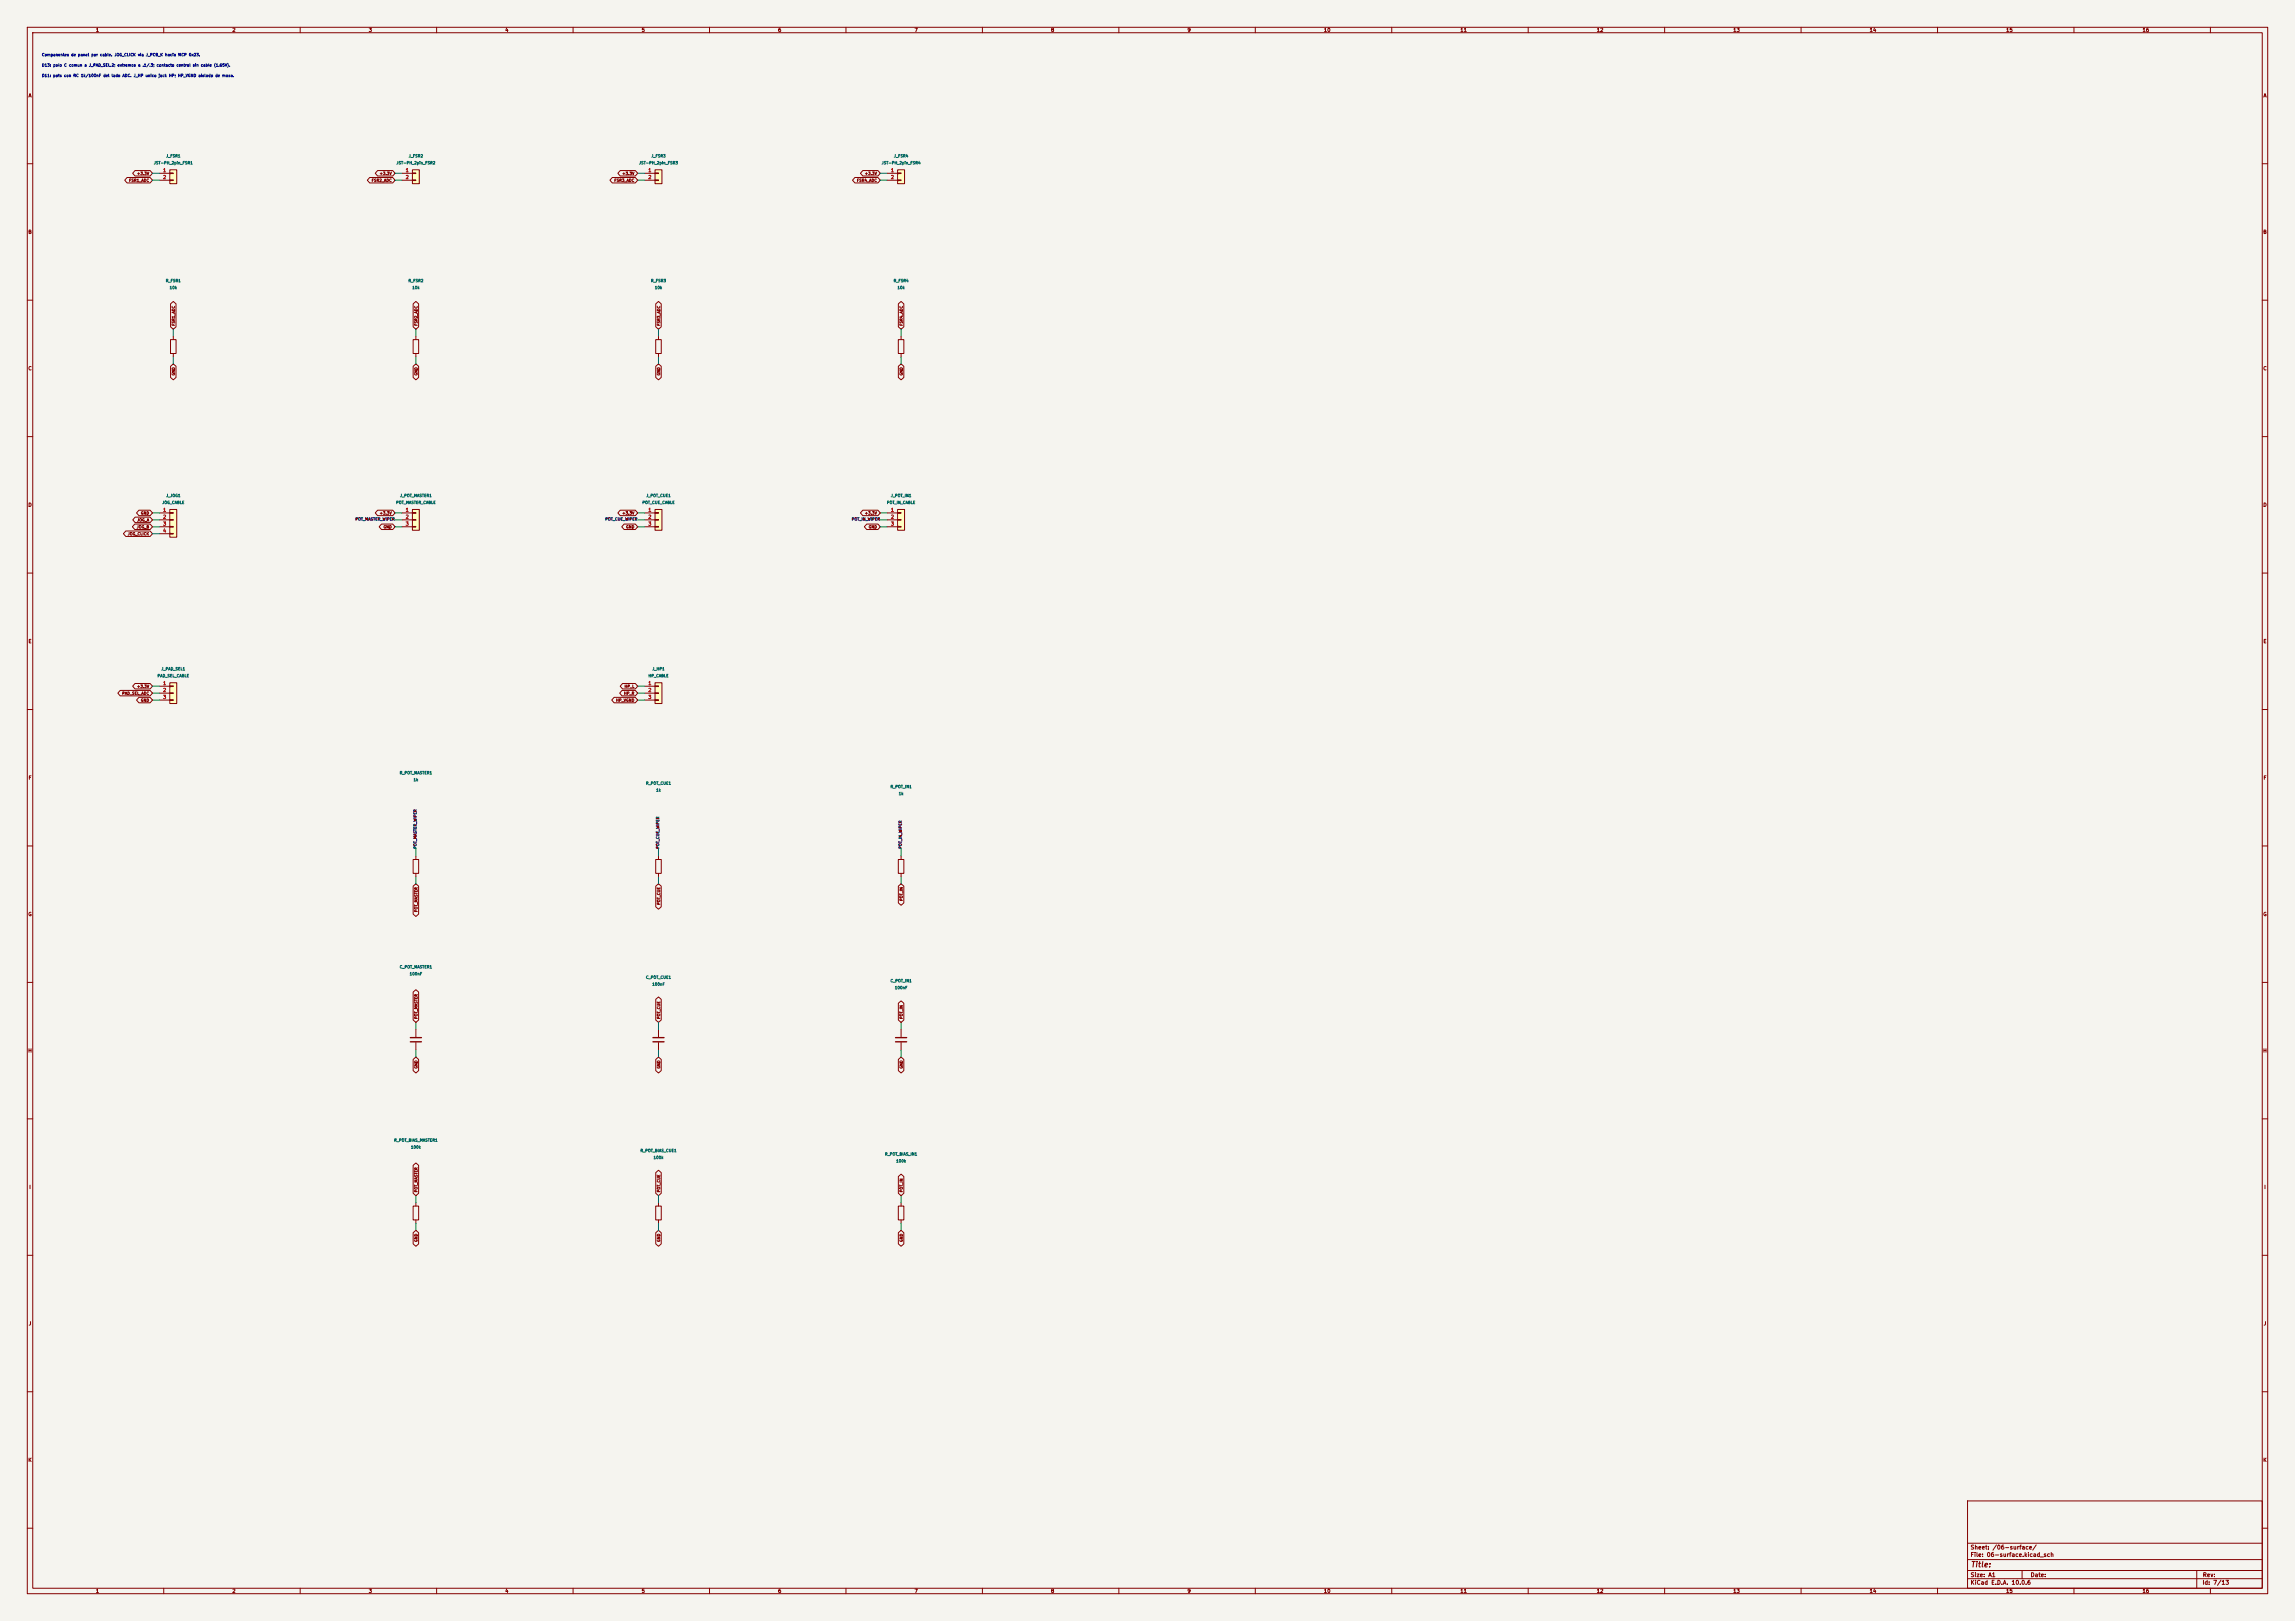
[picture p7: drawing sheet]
<svg xmlns="http://www.w3.org/2000/svg" width="841mm" height="594mm" viewBox="0 0 841 594" stroke-linecap="round" stroke-linejoin="round" font-family="sans-serif">
<defs><g id="words">
<text font-size="2" fill="#840000" x="722" y="574.8">Title:</text>
<g font-size="1.5" fill="#840000">
<text x="721.9" y="568.1">Sheet: /06-surface/</text>
<text x="721.9" y="570.8">File: 06-surface.kicad_sch</text>
<text x="721.9" y="581">KiCad E.D.A. 10.0.6</text>
<text x="721.9" y="578.2">Size: A1</text>
<text x="743.9" y="578.2">Date:</text>
<text x="806.9" y="581">Id: 7/13</text>
<text x="807" y="578.2">Rev:</text>
</g>
<g font-size="1.3" fill="#840000">
<text x="35" y="12">1</text>
<text x="85" y="12">2</text>
<text x="135" y="12">3</text>
<text x="185" y="12">4</text>
<text x="235" y="12">5</text>
<text x="285" y="12">6</text>
<text x="335" y="12">7</text>
<text x="385" y="12">8</text>
<text x="435" y="12">9</text>
<text x="485" y="12">10</text>
<text x="535" y="12">11</text>
<text x="585" y="12">12</text>
<text x="635" y="12">13</text>
<text x="685" y="12">14</text>
<text x="735" y="12">15</text>
<text x="785" y="12">16</text>
<text x="10.3" y="36">A</text>
<text x="829.3" y="36">A</text>
<text x="10.2" y="86">B</text>
<text x="829.2" y="86">B</text>
<text x="10.2" y="136">C</text>
<text x="829.2" y="136">C</text>
<text x="10.2" y="186">D</text>
<text x="829.2" y="186">D</text>
<text x="10.3" y="236">E</text>
<text x="829.3" y="236">E</text>
<text x="10.3" y="286">F</text>
<text x="829.3" y="286">F</text>
<text x="10.2" y="336">G</text>
<text x="829.2" y="336">G</text>
<text x="10.2" y="386">H</text>
<text x="829.2" y="386">H</text>
<text x="10.6" y="436">I</text>
<text x="829.6" y="436">I</text>
<text x="10.4" y="486">J</text>
<text x="829.4" y="486">J</text>
<text x="10.2" y="536">K</text>
<text x="829.2" y="536">K</text>
<text x="35" y="584">1</text>
<text x="85" y="584">2</text>
<text x="135" y="584">3</text>
<text x="185" y="584">4</text>
<text x="235" y="584">5</text>
<text x="285" y="584">6</text>
<text x="335" y="584">7</text>
<text x="385" y="584">8</text>
<text x="435" y="584">9</text>
<text x="485" y="584">10</text>
<text x="535" y="584">11</text>
<text x="585" y="584">12</text>
<text x="635" y="584">13</text>
<text x="685" y="584">14</text>
<text x="735" y="584">15</text>
<text x="785" y="584">16</text>
</g>
<g font-size="1.3" fill="#a90000">
<text x="59.6" y="63.4">1</text>
<text x="59.6" y="65.9">2</text>
<text x="148.5" y="63.4">1</text>
<text x="148.5" y="65.9">2</text>
<text x="237.4" y="63.4">1</text>
<text x="237.4" y="65.9">2</text>
<text x="326.3" y="63.4">1</text>
<text x="326.3" y="65.9">2</text>
<text x="59.6" y="187.8">1</text>
<text x="59.6" y="190.4">2</text>
<text x="148.5" y="187.8">1</text>
<text x="148.5" y="190.4">2</text>
<text x="237.4" y="187.8">1</text>
<text x="237.4" y="190.4">2</text>
<text x="326.3" y="187.8">1</text>
<text x="326.3" y="190.4">2</text>
<text x="59.6" y="192.9">3</text>
<text x="59.6" y="195.4">4</text>
<text x="148.5" y="192.9">3</text>
<text x="237.4" y="192.9">3</text>
<text x="326.3" y="192.9">3</text>
<text x="59.6" y="251.3">1</text>
<text x="237.4" y="251.3">1</text>
<text x="59.6" y="253.9">2</text>
<text x="59.6" y="256.4">3</text>
<text x="237.4" y="253.9">2</text>
<text x="237.4" y="256.4">3</text>
</g>
<g font-size="1" fill="#0000c2">
<text x="15.2" y="20.8">Componentes de panel por cable. JOG_CLICK via J_PCB_K hacia MCP 0x23.</text>
<text x="15.2" y="28.4">D11: pots con RC 1k/100nF del lado ADC. J_HP unico jack HP; HP_VGND aislado de masa.</text>
<text x="15.2" y="24.6">D13: polo C comun a J_PAD_SEL.2; extremos a .1/.3; contacto central sin cable (1.65V).</text>
</g>
<g font-size="1" fill="#006464">
<text x="60.8" y="57.9">J_FSR1</text>
<text x="149.7" y="57.9">J_FSR2</text>
<text x="238.6" y="57.9">J_FSR3</text>
<text x="327.5" y="57.9">J_FSR4</text>
<text x="56.3" y="60.4">JST-PH_2pin_FSR1</text>
<text x="145.2" y="60.4">JST-PH_2pin_FSR2</text>
<text x="234.1" y="60.4">JST-PH_2pin_FSR3</text>
<text x="323" y="60.4">JST-PH_2pin_FSR4</text>
<text x="60.6" y="103.6">R_FSR1</text>
<text x="62" y="106.2">10k</text>
<text x="149.5" y="103.6">R_FSR2</text>
<text x="150.9" y="106.2">10k</text>
<text x="238.4" y="103.6">R_FSR3</text>
<text x="239.8" y="106.2">10k</text>
<text x="327.3" y="103.6">R_FSR4</text>
<text x="328.7" y="106.2">10k</text>
<text x="59.3" y="184.9">JOG_CABLE</text>
<text x="60.8" y="182.4">J_JOG1</text>
<text x="145" y="184.9">POT_MASTER_CABLE</text>
<text x="146.5" y="182.4">J_POT_MASTER1</text>
<text x="235.3" y="184.9">POT_CUE_CABLE</text>
<text x="236.7" y="182.4">J_POT_CUE1</text>
<text x="324.9" y="184.9">POT_IN_CABLE</text>
<text x="326.3" y="182.4">J_POT_IN1</text>
<text x="59" y="245.9">J_PAD_SEL1</text>
<text x="238.9" y="245.9">J_HP1</text>
<text x="57.6" y="248.4">PAD_SEL_CABLE</text>
<text x="237.5" y="248.4">HP_CABLE</text>
<text x="146.3" y="284">R_POT_MASTER1</text>
<text x="151.4" y="286.5">1k</text>
<text x="236.6" y="287.8">R_POT_CUE1</text>
<text x="240.3" y="290.3">1k</text>
<text x="326.2" y="289">R_POT_IN1</text>
<text x="329.2" y="291.6">1k</text>
<text x="146.3" y="355.1">C_POT_MASTER1</text>
<text x="150" y="357.6">100nF</text>
<text x="236.6" y="358.9">C_POT_CUE1</text>
<text x="238.9" y="361.4">100nF</text>
<text x="326.2" y="360.2">C_POT_IN1</text>
<text x="327.8" y="362.7">100nF</text>
<text x="144.3" y="418.6">R_POT_BIAS_MASTER1</text>
<text x="150.5" y="421.1">100k</text>
<text x="234.6" y="422.4">R_POT_BIAS_CUE1</text>
<text x="239.4" y="424.9">100k</text>
<text x="324.2" y="423.7">R_POT_BIAS_IN1</text>
<text x="328.3" y="426.2">100k</text>
</g>
<g font-size="1" fill="#840000">
<text x="50.1" y="64.3">+3.3V</text>
<text x="139" y="64.3">+3.3V</text>
<text x="227.9" y="64.3">+3.3V</text>
<text x="316.8" y="64.3">+3.3V</text>
<text x="47.2" y="66.9">FSR1_ADC</text>
<text x="136.1" y="66.9">FSR2_ADC</text>
<text x="225" y="66.9">FSR3_ADC</text>
<text x="313.9" y="66.9">FSR4_ADC</text>
<text x="64.3" y="119.5" transform="rotate(-90 64.3 119.5)">FSR1_ADC</text>
<text x="153.2" y="119.5" transform="rotate(-90 153.2 119.5)">FSR2_ADC</text>
<text x="242.1" y="119.5" transform="rotate(-90 242.1 119.5)">FSR3_ADC</text>
<text x="331" y="119.5" transform="rotate(-90 331 119.5)">FSR4_ADC</text>
<text x="64.3" y="137.7" transform="rotate(-90 64.3 137.7)">GND</text>
<text x="153.2" y="137.7" transform="rotate(-90 153.2 137.7)">GND</text>
<text x="242.1" y="137.7" transform="rotate(-90 242.1 137.7)">GND</text>
<text x="331" y="137.7" transform="rotate(-90 331 137.7)">GND</text>
<text x="50.1" y="191.3">JOG_A</text>
<text x="51.5" y="188.8">GND</text>
<text x="139" y="188.8">+3.3V</text>
<text x="227.9" y="188.8">+3.3V</text>
<text x="316.8" y="188.8">+3.3V</text>
<text x="46.7" y="196.4">JOG_CLICK</text>
<text x="50" y="193.9">JOG_B</text>
<text x="140.4" y="193.9">GND</text>
<text x="229.3" y="193.9">GND</text>
<text x="318.2" y="193.9">GND</text>
<text x="44.7" y="254.8">PAD_SEL_ADC</text>
<text x="50.1" y="252.3">+3.3V</text>
<text x="51.5" y="257.4">GND</text>
<text x="225.6" y="257.4">HP_VGND</text>
<text x="228.5" y="254.8">HP_R</text>
<text x="228.7" y="252.3">HP_L</text>
<text x="153.2" y="334.4" transform="rotate(-90 153.2 334.4)">POT_MASTER</text>
<text x="242.1" y="331.7" transform="rotate(-90 242.1 331.7)">POT_CUE</text>
<text x="331" y="330.3" transform="rotate(-90 331 330.3)">POT_IN</text>
<text x="153.2" y="373.5" transform="rotate(-90 153.2 373.5)">POT_MASTER</text>
<text x="242.1" y="373.5" transform="rotate(-90 242.1 373.5)">POT_CUE</text>
<text x="331" y="373.5" transform="rotate(-90 331 373.5)">POT_IN</text>
<text x="153.2" y="391.7" transform="rotate(-90 153.2 391.7)">GND</text>
<text x="242.1" y="391.7" transform="rotate(-90 242.1 391.7)">GND</text>
<text x="331" y="391.7" transform="rotate(-90 331 391.7)">GND</text>
<text x="153.2" y="437" transform="rotate(-90 153.2 437)">POT_MASTER</text>
<text x="242.1" y="437" transform="rotate(-90 242.1 437)">POT_CUE</text>
<text x="331" y="437" transform="rotate(-90 331 437)">POT_IN</text>
<text x="153.2" y="455.2" transform="rotate(-90 153.2 455.2)">GND</text>
<text x="242.1" y="455.2" transform="rotate(-90 242.1 455.2)">GND</text>
<text x="331" y="455.2" transform="rotate(-90 331 455.2)">GND</text>
</g>
<g font-size="1" fill="#0f0f0f">
<text x="130.1" y="191">POT_MASTER_WIPER</text>
<text x="221.7" y="191">POT_CUE_WIPER</text>
<text x="312" y="191">POT_IN_WIPER</text>
<text x="152.9" y="311.1" transform="rotate(-90 152.9 311.1)">POT_MASTER_WIPER</text>
<text x="241.8" y="311.1" transform="rotate(-90 241.8 311.1)">POT_CUE_WIPER</text>
<text x="330.7" y="311.1" transform="rotate(-90 330.7 311.1)">POT_IN_WIPER</text>
</g>
</g></defs>
<path d="M0 0h841v594h-841z" fill="#f5f4ef" stroke="#f5f4ef" stroke-width=".37"/>
<g fill="none" stroke="#840000" stroke-width=".37">
<path d="M10 10h821v574h-821zM12 12h817v570h-817zM60 10v2M110 10v2M160 10v2M210 10v2M260 10v2M310 10v2M360 10v2M410 10v2M460 10v2M510 10v2"/>
<path d="M560 10v2M610 10v2M660 10v2M710 10v2M760 10v2M810 10v2M10 60h2M829 60h2M10 110h2M829 110h2M10 160h2M829 160h2"/>
<path d="M10 210h2M829 210h2M10 260h2M829 260h2M10 310h2M829 310h2M10 360h2M829 360h2M10 410h2M829 410h2M10 460h2M829 460h2"/>
<path d="M10 510h2M829 510h2M10 560h2M721 550h108v32h-108zM829 560h2M721 578.5h108M721 575.5h108M721 571.5h108M721 565.5h108M741 575.5v3M805 575.5v6.5M60 582v2"/>
<path d="M110 582v2M160 582v2M210 582v2M260 582v2M310 582v2M360 582v2M410 582v2M460 582v2M510 582v2M560 582v2M610 582v2M660 582v2"/>
<path d="M710 582v2M760 582v2M810 582v2"/>
</g>
<path d="M240 186.7h2.6v7.6h-2.6z" fill="#ffffc2"/>
<path d="M236.2 188h3.8M236.2 190.5h3.8M236.2 193h3.8M240 186.7h2.6v7.6h-2.6zM240 187.8h1.3v.3h-1.3zM240 190.4h1.3v.2h-1.3zM240 192.9h1.3v.3h-1.3zM329.2 442h2v5h-2zM330.2 440.7v1.3M330.2 447v1.3" fill="none" stroke="#840000" stroke-width=".37"/>
<path d="M62.2 250.2h2.6v7.6h-2.6z" fill="#ffffc2"/>
<path d="M58.4 251.5h3.8M58.4 254h3.8M58.4 256.5h3.8M62.2 250.2h2.6v7.6h-2.6zM62.2 251.3h1.3v.3h-1.3zM62.2 253.9h1.3v.2h-1.3zM62.2 256.4h1.3v.3h-1.3zM240.3 442h2v5h-2zM241.3 440.7v1.3M241.3 447v1.3" fill="none" stroke="#840000" stroke-width=".37"/>
<path d="M240 62.2h2.6v5.1h-2.6z" fill="#ffffc2"/>
<path d="M236.2 63.5h3.8M236.2 66h3.8M240 62.2h2.6v5.1h-2.6zM240 63.4h1.3v.2h-1.3zM240 65.9h1.3v.3h-1.3zM152.4 377.2v2.8M152.4 382v2.8M151.4 442h2v5h-2zM152.4 440.7v1.3M152.4 447v1.3" fill="none" stroke="#840000" stroke-width=".37"/>
<path d="M150.4 380.2h4M150.4 381.8h4" fill="none" stroke="#840000" stroke-width=".51"/>
<path d="M240 250.2h2.6v7.6h-2.6z" fill="#ffffc2"/>
<g fill="none" stroke="#840000" stroke-width=".37">
<path d="M240.3 124.5h2v5h-2zM241.3 123.2v1.3M241.3 129.5v1.3M236.2 251.5h3.8M236.2 254h3.8M236.2 256.5h3.8M240 250.2h2.6v7.6h-2.6zM240 251.3h1.3v.3h-1.3zM240 253.9h1.3v.2h-1.3zM240 256.4h1.3v.3h-1.3zM240.3 315h2v5h-2zM241.3 313.7v1.3"/>
<path d="M329.2 315h2v5h-2zM330.2 313.7v1.3M241.3 320v1.3M330.2 320v1.3M241.3 377.2v2.8M330.2 377.2v2.8M241.3 382v2.8M330.2 382v2.8"/>
</g>
<path d="M239.3 380.2h4M239.3 381.8h4M328.2 380.2h4M328.2 381.8h4" fill="none" stroke="#840000" stroke-width=".51"/>
<path d="M62.2 186.7h2.6v10.1h-2.6z" fill="#ffffc2"/>
<path d="M58.4 188h3.8M58.4 190.5h3.8M58.4 193h3.8M58.4 195.6h3.8M62.2 186.7h2.6v10.1h-2.6zM62.2 187.8h1.3v.3h-1.3zM62.2 190.4h1.3v.2h-1.3zM62.2 192.9h1.3v.3h-1.3zM62.2 195.5h1.3v.2h-1.3z" fill="none" stroke="#840000" stroke-width=".37"/>
<path d="M328.9 62.2h2.6v5.1h-2.6z" fill="#ffffc2"/>
<path d="M325.1 63.5h3.8M325.1 66h3.8M328.9 62.2h2.6v5.1h-2.6zM328.9 63.4h1.3v.2h-1.3zM328.9 65.9h1.3v.3h-1.3z" fill="none" stroke="#840000" stroke-width=".37"/>
<path d="M151.1 186.7h2.6v7.6h-2.6z" fill="#ffffc2"/>
<g fill="none" stroke="#840000" stroke-width=".37">
<path d="M151.4 124.5h2v5h-2zM152.4 123.2v1.3M152.4 129.5v1.3M147.3 188h3.8M147.3 190.5h3.8M147.3 193h3.8M151.1 186.7h2.6v7.6h-2.6zM151.1 187.8h1.3v.3h-1.3zM151.1 190.4h1.3v.2h-1.3zM151.1 192.9h1.3v.3h-1.3zM151.4 315h2v5h-2zM152.4 313.7v1.3"/>
<path d="M152.4 320v1.3"/>
</g>
<path d="M151.1 62.2h2.6v5.1h-2.6z" fill="#ffffc2"/>
<path d="M147.3 63.5h3.8M147.3 66h3.8M151.1 62.2h2.6v5.1h-2.6zM151.1 63.4h1.3v.2h-1.3zM151.1 65.9h1.3v.3h-1.3zM62.5 124.5h2v5h-2zM63.5 123.2v1.3M63.5 129.5v1.3M329.2 124.5h2v5h-2zM330.2 123.2v1.3M330.2 129.5v1.3" fill="none" stroke="#840000" stroke-width=".37"/>
<path d="M62.2 62.2h2.6v5.1h-2.6z" fill="#ffffc2"/>
<path d="M58.4 63.5h3.8M58.4 66h3.8M62.2 62.2h2.6v5.1h-2.6zM62.2 63.4h1.3v.2h-1.3zM62.2 65.9h1.3v.3h-1.3z" fill="none" stroke="#840000" stroke-width=".37"/>
<path d="M328.9 186.7h2.6v7.6h-2.6z" fill="#ffffc2"/>
<g fill="none" stroke="#840000" stroke-width=".37">
<path d="M46.6 65h8.4l.9 1-.9 1h-8.4l-.9-1zM49.5 62.5h5.5l.9 1-.9 1h-5.5l-.9-1zM135.5 65h8.4l.9 1-.9 1h-8.4l-.9-1zM138.4 62.5h5.5l.9 1-.9 1h-5.5l-.9-1zM224.4 65h8.4l.9 1-.9 1h-8.4l-.9-1zM227.3 62.5h5.5l.9 1-.9 1h-5.5l-.9-1zM313.3 65h8.4l.9 1-.9 1h-8.4l-.9-1zM316.2 62.5h5.5l.9 1-.9 1h-5.5l-.9-1zM62.5 111.3l1-.8 1 .8v8.5l-1 .8-1-.8zM151.4 111.3l1-.8 1 .8v8.5l-1 .8-1-.8zM240.3 111.3l1-.8 1 .8v8.5l-1 .8-1-.8zM329.2 111.3l1-.8 1 .8v8.5l-1 .8-1-.8z"/>
<path d="M62.5 134.2l1-.9 1 .9v4.1l-1 .9-1-.9zM151.4 134.2l1-.9 1 .9v4.1l-1 .9-1-.9zM240.3 134.2l1-.9 1 .9v4.1l-1 .9-1-.9zM329.2 134.2l1-.9 1 .9v4.1l-1 .9-1-.9zM46.1 194.6h8.9l.9 1-.9 1h-8.9l-.9-1zM49.4 192h5.6l.9 1-.9 1h-5.6l-.9-1zM49.5 189.5h5.5l.9 1-.9 1h-5.5l-.8-1zM50.9 187h4.1l.9 1-.9 1h-4.1l-.9-1zM138.4 187h5.5l.9 1-.9 1h-5.5l-.9-1zM139.8 192h4.1l.9 1-.9 1h-4.1l-.9-1zM227.3 187h5.5l.9 1-.9 1h-5.5l-.9-1zM228.7 192h4.1l.9 1-.9 1h-4.1l-.9-1z"/>
<path d="M316.2 187h5.5l.9 1-.9 1h-5.5l-.9-1zM317.6 192h4.1l.9 1-.9 1h-4.1l-.9-1zM325.1 188h3.8M325.1 190.5h3.8M325.1 193h3.8M328.9 186.7h2.6v7.6h-2.6zM328.9 187.8h1.3v.3h-1.3zM328.9 190.4h1.3v.2h-1.3zM328.9 192.9h1.3v.3h-1.3zM44 253h11l.9 1-.9 1h-11l-.8-1zM49.5 250.5h5.5l.9 1-.9 1h-5.5l-.9-1zM50.9 255.5h4.1l.9 1-.9 1h-4.1l-.9-1z"/>
<path d="M225 255.5h7.8l.9 1-.9 1h-7.8l-.8-1zM227.9 253h4.9l.9 1-.9 1h-4.9l-.8-1zM228.1 250.5h4.7l.9 1-.9 1h-4.7l-.8-1zM151.4 324.7l1-.9 1 .9v10.3l-1 .8-1-.8zM240.3 324.7l1-.9 1 .9v7.6l-1 .9-1-.9zM329.2 324.7l1-.9 1 .9v6.2l-1 .8-1-.8zM151.4 363.5l1-.8 1 .8v10.3l-1 .8-1-.8zM240.3 366.2l1-.9 1 .9v7.6l-1 .8-1-.8zM329.2 367.6l1-.8 1 .8v6.2l-1 .8-1-.8zM151.4 388.2l1-.9 1 .9v4.1l-1 .9-1-.9zM240.3 388.2l1-.9 1 .9v4.1l-1 .9-1-.9zM329.2 388.2l1-.9 1 .9v4.1l-1 .9-1-.9z"/>
<path d="M151.4 427l1-.8 1 .8v10.3l-1 .8-1-.8zM240.3 429.7l1-.9 1 .9v7.6l-1 .8-1-.8zM329.2 431.1l1-.8 1 .8v6.2l-1 .8-1-.8zM151.4 451.7l1-.9 1 .9v4.1l-1 .9-1-.9zM240.3 451.7l1-.9 1 .9v4.1l-1 .9-1-.9zM329.2 451.7l1-.9 1 .9v4.1l-1 .9-1-.9z"/>
</g>
<g fill="none" stroke="#009600" stroke-width=".37">
<path d="M55.9 66h2.5M55.9 63.5h2.5M144.8 66h2.5M144.8 63.5h2.5M233.7 66h2.5M233.7 63.5h2.5M322.6 66h2.5M322.6 63.5h2.5M63.5 120.6v2.6M63.5 130.8v2.5M152.4 120.6v2.6M152.4 130.8v2.5"/>
<path d="M241.3 120.6v2.6M241.3 130.8v2.5M330.2 120.6v2.6M330.2 130.8v2.5M55.9 193h2.5M55.9 188h2.5M55.9 195.6h2.5M55.9 190.5h2.5M144.8 193h2.5M144.8 188h2.5M144.8 190.5h2.5M233.7 193h2.5"/>
<path d="M233.7 188h2.5M233.7 190.5h2.5M322.6 193h2.5M322.6 188h2.5M322.6 190.5h2.5M55.9 254h2.5M55.9 251.5h2.5M55.9 256.5h2.5M233.7 254h2.5M233.7 251.5h2.5M233.7 256.5h2.5M152.4 311.1v2.6"/>
<path d="M241.3 311.1v2.6M330.2 311.1v2.6M152.4 321.3v2.5M241.3 321.3v2.5M330.2 321.3v2.5M152.4 374.6v2.6M241.3 374.6v2.6M330.2 374.6v2.6M152.4 384.8v2.5M241.3 384.8v2.5M330.2 384.8v2.5M152.4 438.1v2.6"/>
<path d="M241.3 438.1v2.6M330.2 438.1v2.6M152.4 448.3v2.5M241.3 448.3v2.5M330.2 448.3v2.5"/>
</g>
<use href="#words"/>
</svg>
